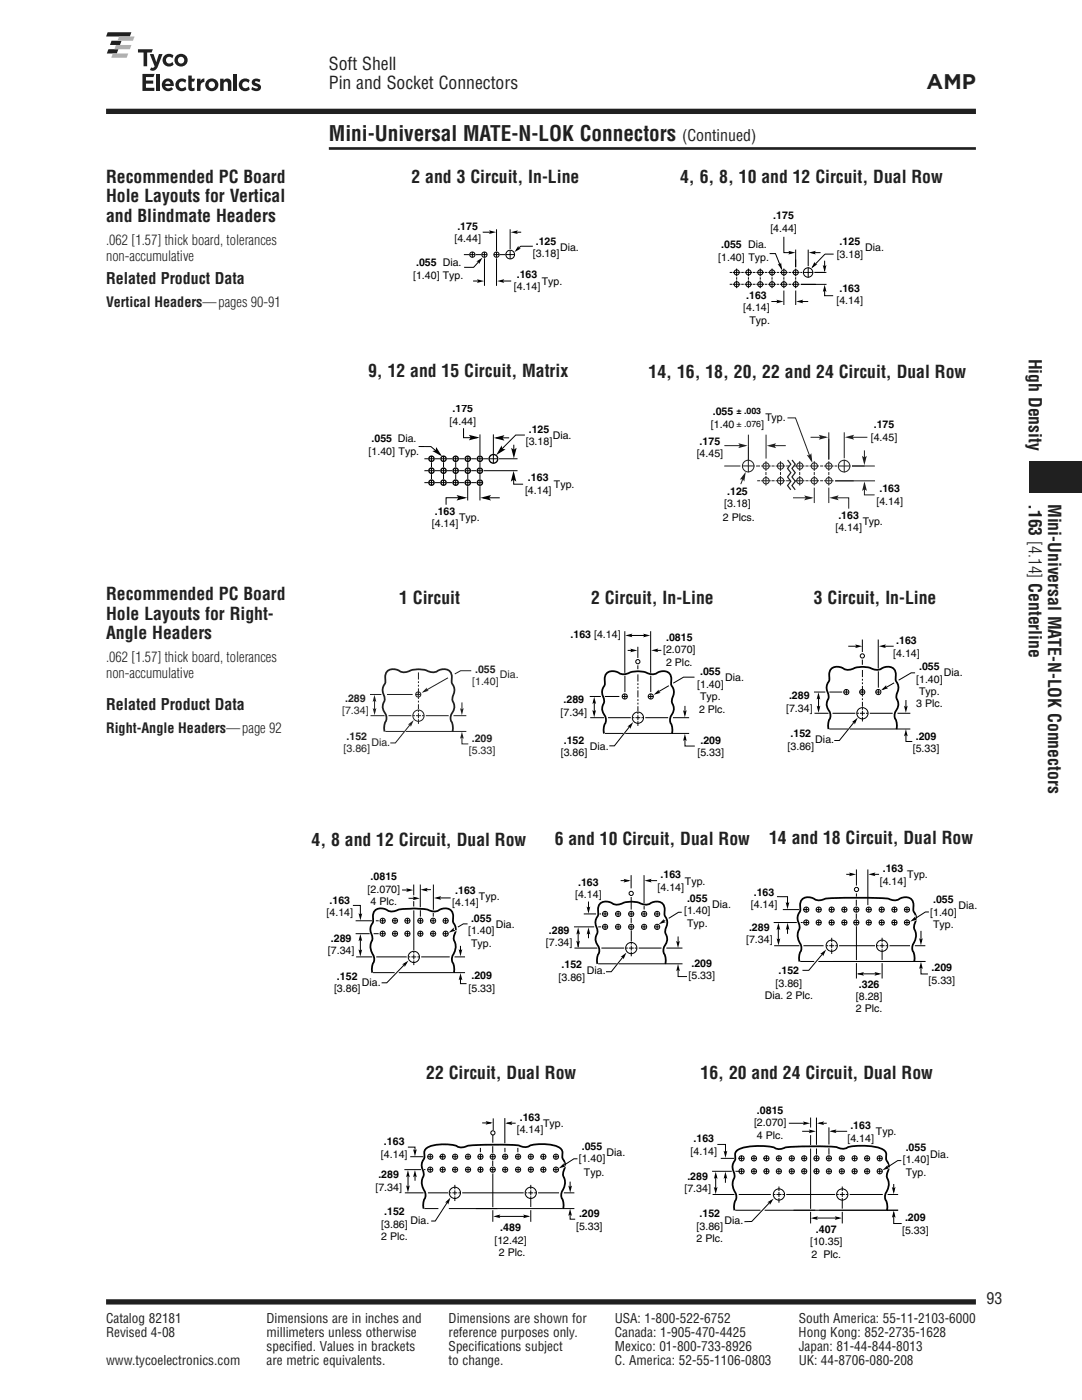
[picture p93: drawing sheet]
<svg xmlns="http://www.w3.org/2000/svg" width="216mm" height="279mm" viewBox="0 0 216 279" stroke-linecap="round" stroke-linejoin="round" font-family="sans-serif">
<defs><g id="words">
<g font-size="4.2" fill="#231f20">
<text x="184.9" y="17.8">AMP</text>
<text x="65.6" y="28">Mini-Universal MATE-N-LOK Connectors</text>
</g>
<g font-size="3.5" fill="#231f20">
<text x="65.6" y="14">Soft Shell</text>
<text x="65.6" y="17.9">Pin and Socket Connectors</text>
<text x="21.2" y="36.5">Recommended PC Board</text>
<text x="21.2" y="40.4">Hole Layouts for Vertical</text>
<text x="82.1" y="36.5">2 and 3 Circuit, In-Line</text>
<text x="135.7" y="36.5">4, 6, 8, 10 and 12 Circuit, Dual Row</text>
<text x="21.2" y="44.3">and Blindmate Headers</text>
<text x="205.3" y="71.6" transform="rotate(90 205.3 71.6)">High Density</text>
<text x="73.5" y="75.2">9, 12 and 15 Circuit, Matrix</text>
<text x="129.4" y="75.5">14, 16, 18, 20, 22 and 24 Circuit, Dual Row</text>
<text x="205.3" y="100.5" transform="rotate(90 205.3 100.5)">.163 [4.14] Centerline</text>
<text x="209.2" y="100.5" transform="rotate(90 209.2 100.5)">Mini-Universal MATE-N-LOK Connectors</text>
<text x="21.2" y="119.8">Recommended PC Board</text>
<text x="21.2" y="123.6">Hole Layouts for Right-</text>
<text x="79.7" y="120.6">1 Circuit</text>
<text x="117.9" y="120.6">2 Circuit, In-Line</text>
<text x="162.4" y="120.6">3 Circuit, In-Line</text>
<text x="21.2" y="127.5">Angle Headers</text>
<text x="62.2" y="168.8">4, 8 and 12 Circuit, Dual Row</text>
<text x="110.7" y="168.6">6 and 10 Circuit, Dual Row</text>
<text x="153.5" y="168.5">14 and 18 Circuit, Dual Row</text>
<text x="85" y="215.4">22 Circuit, Dual Row</text>
<text x="139.8" y="215.4">16, 20 and 24 Circuit, Dual Row</text>
</g>
<g font-size="3.2" fill="#231f20">
<text x="136.1" y="28">(Continued)</text>
<text x="21.2" y="56.6">Related Product Data</text>
<text x="21.2" y="141.6">Related Product Data</text>
<text x="196.8" y="260.3">93</text>
</g>
<g font-size="2.8" fill="#231f20">
<text x="21.2" y="48.9">.062 [1.57] thick board, tolerances</text>
<text x="21.2" y="52">non-accumulative</text>
<text x="21.2" y="61.2">Vertical Headers—pages 90-91</text>
<text x="21.2" y="132.1">.062 [1.57] thick board, tolerances</text>
<text x="21.2" y="135.3">non-accumulative</text>
<text x="21.2" y="146.2">Right-Angle Headers—page 92</text>
</g>
<g font-size="2.6" fill="#231f20">
<text x="21.2" y="264">Catalog 82181</text>
<text x="21.2" y="266.9">Revised 4-08</text>
<text x="53.2" y="264">Dimensions are in inches and</text>
<text x="53.2" y="266.9">millimeters unless otherwise</text>
<text x="53.2" y="269.7">specified. Values in brackets</text>
<text x="89.5" y="264">Dimensions are shown for</text>
<text x="89.5" y="266.9">reference purposes only.</text>
<text x="89.5" y="269.7">Specifications subject</text>
<text x="122.7" y="264">USA: 1-800-522-6752</text>
<text x="122.7" y="266.9">Canada: 1-905-470-4425</text>
<text x="122.7" y="269.7">Mexico: 01-800-733-8926</text>
<text x="159.4" y="266.9">Hong Kong: 852-2735-1628</text>
<text x="159.4" y="264">South America: 55-11-2103-6000</text>
<text x="159.4" y="269.7">Japan: 81-44-844-8013</text>
<text x="21.2" y="272.5">www.tycoelectronics.com</text>
<text x="53.2" y="272.5">are metric equivalents.</text>
<text x="89.5" y="272.5">to change.</text>
<text x="122.7" y="272.5">C. America: 52-55-1106-0803</text>
<text x="159.4" y="272.5">UK: 44-8706-080-208</text>
</g>
<g font-size="2.1">
<text x="91.3" y="45.9">.175</text>
<text x="153.7" y="46.2">[4.44]</text>
<text x="154.3" y="43.8">.175</text>
<text x="83" y="53.2">.055 Dia.</text>
<text x="90.7" y="48.4">[4.44]</text>
<text x="106.3" y="51.4">[3.18]</text>
<text x="106.9" y="48.9">.125</text>
<text x="111.7" y="50.2">Dia.</text>
<text x="143.3" y="52">[1.40] Typ.</text>
<text x="143.9" y="49.5">.055 Dia.</text>
<text x="166.9" y="51.5">[3.18]</text>
<text x="167.5" y="49">.125</text>
<text x="172.6" y="50.1">Dia.</text>
<text x="82.4" y="55.6">[1.40] Typ.</text>
<text x="102.5" y="58">[4.14]</text>
<text x="103.1" y="55.5">.163</text>
<text x="108.1" y="56.8">Typ.</text>
<text x="148.9" y="59.6">.163</text>
<text x="167.5" y="58.3">.163</text>
<text x="148.3" y="62.1">[4.14]</text>
<text x="149.5" y="64.6">Typ.</text>
<text x="166.9" y="60.8">[4.14]</text>
<text x="90.3" y="82.3">.175</text>
<text x="142.2" y="82.9">.055</text>
<text x="152.8" y="84">Typ.</text>
<text x="74.1" y="88.3">.055 Dia.</text>
<text x="89.7" y="84.8">[4.44]</text>
<text x="104.9" y="88.9">[3.18]</text>
<text x="105.5" y="86.4">.125</text>
<text x="110.3" y="87.7">Dia.</text>
<text x="139.6" y="88.7">.175</text>
<text x="141.8" y="85.4">[1.40</text>
<text x="151.9" y="85.4">]</text>
<text x="173.8" y="87.9">[4.45]</text>
<text x="174.3" y="85.5">.175</text>
<text x="73.6" y="90.7">[1.40] Typ.</text>
<text x="139" y="91.2">[4.45]</text>
<text x="104.8" y="98.5">[4.14]</text>
<text x="105.3" y="96">.163</text>
<text x="110.5" y="97.4">Typ.</text>
<text x="144.5" y="101.3">[3.18]</text>
<text x="145.1" y="98.8">.125</text>
<text x="174.9" y="100.7">[4.14]</text>
<text x="175.5" y="98.3">.163</text>
<text x="86.2" y="105.3">[4.14]</text>
<text x="86.8" y="102.8">.163</text>
<text x="91.6" y="104">Typ.</text>
<text x="144.2" y="103.9">2 Plcs.</text>
<text x="166.7" y="106">[4.14]</text>
<text x="167.3" y="103.5">.163</text>
<text x="172.2" y="104.7">Typ.</text>
<text x="113.8" y="127.4">.163 [4.14]</text>
<text x="132.3" y="130.4">[2.070]</text>
<text x="132.9" y="127.9">.0815</text>
<text x="178.2" y="131">[4.14]</text>
<text x="178.8" y="128.6">.163</text>
<text x="132.9" y="132.9">2 Plc.</text>
<text x="139.1" y="137.3">[1.40]</text>
<text x="139.7" y="134.8">.055</text>
<text x="144.7" y="136">Dia.</text>
<text x="182.8" y="136.2">[1.40]</text>
<text x="183.4" y="133.8">.055</text>
<text x="188.3" y="134.9">Dia.</text>
<text x="111.9" y="142.9">[7.34]</text>
<text x="112.4" y="140.4">.289</text>
<text x="139.5" y="142.3">2 Plc.</text>
<text x="139.7" y="139.7">Typ.</text>
<text x="156.9" y="142">[7.34]</text>
<text x="157.4" y="139.6">.289</text>
<text x="182.8" y="141.2">3 Plc.</text>
<text x="183.4" y="138.7">Typ.</text>
<text x="112.5" y="148.4">.152</text>
<text x="117.7" y="149.7">Dia.</text>
<text x="139.8" y="148.5">.209</text>
<text x="157.1" y="149.6">[3.86]</text>
<text x="157.7" y="147.1">.152</text>
<text x="162.7" y="148.3">Dia.</text>
<text x="182.7" y="147.6">.209</text>
<text x="111.9" y="150.9">[3.86]</text>
<text x="139.2" y="151">[5.33]</text>
<text x="182.1" y="150.1">[5.33]</text>
<text x="73.4" y="178.2">[2.070]</text>
<text x="73.9" y="175.7">.0815</text>
<text x="90.8" y="178.4">.163</text>
<text x="95.6" y="179.7">Typ.</text>
<text x="114.8" y="179.3">[4.14]</text>
<text x="115.3" y="176.8">.163</text>
<text x="131.2" y="177.7">[4.14]</text>
<text x="131.8" y="175.3">.163</text>
<text x="136.7" y="176.6">Typ.</text>
<text x="137.1" y="180">.055</text>
<text x="150.4" y="178.7">.163</text>
<text x="175.6" y="176.6">[4.14]</text>
<text x="176.1" y="174.1">.163</text>
<text x="181" y="175.2">Typ.</text>
<text x="65.2" y="182.8">[4.14]</text>
<text x="65.8" y="180.3">.163</text>
<text x="73.9" y="180.6">4 Plc.</text>
<text x="90.3" y="180.8">[4.14]</text>
<text x="94" y="184">.055</text>
<text x="98.9" y="185.2">Dia.</text>
<text x="136.5" y="182.5">[1.40]</text>
<text x="137.1" y="184.9">Typ.</text>
<text x="142.1" y="181.2">Dia.</text>
<text x="149.5" y="185.8">.289</text>
<text x="149.8" y="181.2">[4.14]</text>
<text x="185.6" y="182.7">[1.40]</text>
<text x="186.2" y="180.3">.055</text>
<text x="186.2" y="185.2">Typ.</text>
<text x="191.3" y="181.4">Dia.</text>
<text x="65.4" y="190.5">[7.34]</text>
<text x="66" y="188">.289</text>
<text x="93.4" y="186.4">[1.40]</text>
<text x="94" y="188.9">Typ.</text>
<text x="108.9" y="188.9">[7.34]</text>
<text x="109.5" y="186.4">.289</text>
<text x="148.9" y="188.3">[7.34]</text>
<text x="66.7" y="198">[3.86]</text>
<text x="67.2" y="195.5">.152</text>
<text x="72.2" y="196.8">Dia.</text>
<text x="93.5" y="197.9">[5.33]</text>
<text x="94.1" y="195.4">.209</text>
<text x="111.5" y="195.7">[3.86]</text>
<text x="112" y="193.3">.152</text>
<text x="117.1" y="194.5">Dia.</text>
<text x="137.4" y="195.5">[5.33]</text>
<text x="138" y="193">.209</text>
<text x="154.8" y="196.9">[3.86]</text>
<text x="155.4" y="194.5">.152</text>
<text x="171.4" y="197.1">.326</text>
<text x="185.3" y="196.3">[5.33]</text>
<text x="185.9" y="193.8">.209</text>
<text x="152.6" y="199.4">Dia. 2 Plc.</text>
<text x="170.8" y="199.6">[8.28]</text>
<text x="170.8" y="202.1">2 Plc.</text>
<text x="103.1" y="226.1">[4.14]</text>
<text x="103.7" y="223.6">.163</text>
<text x="108.4" y="225">Typ.</text>
<text x="138.4" y="228">.163</text>
<text x="150.5" y="224.8">[2.070]</text>
<text x="151" y="222.3">.0815</text>
<text x="151" y="227.2">4 Plc.</text>
<text x="169.1" y="227.8">[4.14]</text>
<text x="169.7" y="225.3">.163</text>
<text x="174.8" y="226.5">Typ.</text>
<text x="76" y="231.1">[4.14]</text>
<text x="76.6" y="228.6">.163</text>
<text x="115.5" y="231.9">[1.40]</text>
<text x="116.1" y="229.4">.055</text>
<text x="121" y="230.8">Dia.</text>
<text x="137.8" y="230.4">[4.14]</text>
<text x="180.1" y="232.2">[1.40]</text>
<text x="180.7" y="229.7">.055</text>
<text x="185.6" y="231">Dia.</text>
<text x="74.9" y="237.6">[7.34]</text>
<text x="75.5" y="235.1">.289</text>
<text x="116.5" y="234.7">Typ.</text>
<text x="136.6" y="237.9">[7.34]</text>
<text x="137.2" y="235.4">.289</text>
<text x="180.7" y="234.6">Typ.</text>
<text x="76.1" y="245">[3.86]</text>
<text x="76.7" y="242.5">.152</text>
<text x="81.9" y="244.2">Dia.</text>
<text x="99.8" y="245.7">.489</text>
<text x="114.9" y="245.4">[5.33]</text>
<text x="115.5" y="242.9">.209</text>
<text x="139" y="245.4">[3.86]</text>
<text x="139.6" y="242.9">.152</text>
<text x="144.6" y="244.3">Dia.</text>
<text x="180.6" y="243.7">.209</text>
<text x="76.1" y="247.4">2 Plc.</text>
<text x="98.7" y="248.2">[12.42]</text>
<text x="99.5" y="250.7">2 Plc.</text>
<text x="139" y="247.9">2 Plc.</text>
<text x="161.6" y="248.6">[10.35]</text>
<text x="161.9" y="251">2 Plc.</text>
<text x="162.8" y="246.1">.407</text>
<text x="180" y="246.2">[5.33]</text>
</g>
<g font-size="2.1" fill="#231f20">
<text x="94.2" y="136.7">[1.40]</text>
<text x="94.8" y="134.3">.055</text>
<text x="99.7" y="135.3">Dia.</text>
<text x="68.3" y="142.5">[7.34]</text>
<text x="68.9" y="140">.289</text>
<text x="69.1" y="147.6">.152</text>
<text x="74.1" y="148.8">Dia.</text>
<text x="94.1" y="148.1">.209</text>
<text x="68.6" y="150.1">[3.86]</text>
<text x="93.6" y="150.6">[5.33]</text>
</g>
<g font-size="1.8">
<text x="146.9" y="82.7">± .003</text>
<text x="146.9" y="85.1">± .076</text>
</g>
</g></defs>
<path d="M21.2 259.8h173.5" fill="none" stroke="#231f20" stroke-width="1.1" stroke-linecap="butt"/>
<path d="M65.6 24.9h129.1v4.2h-129.1z" fill="#fff"/>
<path d="M65.6 29.6h129.1" fill="none" stroke="#231f20" stroke-width=".53"/>
<path d="M154.5 6.4h40.2v12.3h-40.2z" fill="#fff"/>
<path d="M21.2 22.2h173.5" fill="none" stroke="#231f20" stroke-width="1.1" stroke-linecap="butt"/>
<path d="M21.2 6.4h40.2v13.8h-40.2z" fill="#fff"/>
<g fill="#231f20">
<path d="M21.5 6.4h4.7l-.3 .9h-4.7z"/>
<path d="M22.3 8.1h2l-.4 .9h-2z"/>
<path d="M21.6 9.8h2l-.3 .9h-2z"/>
</g>
<g fill="#b2b3b7">
<path d="M23.8 7.3h3.1l-.4 .8h-3.1z"/>
<path d="M23.1 9h3.1l-.3 .8h-3.1z"/>
<path d="M22.5 10.7h3.1l-.3 .8h-3.1z"/>
</g>
<g fill="#231f20">
<path d="M29.9 10.8h.7l.6 1.6 .5-1.6h.7l-.9 2.5a1.04 1.04 0 0 1-1.6 .7l.3-.5h.4l.3-.3z"/>
<path d="M27.5 9.8h3l-.3 .7h-.8v2.7h-.8v-2.7h-1.1z"/>
<path d="M32.9 11a1.34 1.34 0 0 1 1.7 .1l-.2 .5a.69 .69 0 0 0-1.1-.1 .69 .69 0 0 0 .1 1.1 .69 .69 0 0 0 1-.3l.2 .6a1.28 1.28 0 0 1-1.8-.1 1.28 1.28 0 0 1 .1-1.8z"/>
<path d="M28.4 14.8h2.5l-.3 .6h-1.5v.7h1.5v.6h-1.5v.8h1.7v.6h-2.4z"/>
<path d="M31.2 14.8h.7v3.3h-.7z"/>
<path d="M37.6 15.1h.7v.6h.6l-.2 .6h-.4v1a.33 .33 0 0 0 .5 .2v.5l-.3 .2a.7 .7 0 0 1-.9-.7z"/>
<path d="M43.9 15.7h.7v.4a.84 .84 0 0 1 1-.4 .84 .84 0 0 1 .6 .9v1.5h-.7l-.1-1.6a.43 .43 0 0 0-.7 0l-.1 1.6h-.7z"/>
<path d="M46.6 14.8h.7v.6h-.7z"/>
<path d="M46.6 15.7h.7v2.4h-.7z"/>
<path d="M50.5 15.9a1.33 1.33 0 0 1 1.5 0l-.2 .5-.3-.1a.45 .45 0 0 0-.6 .1l.1 .1a1.06 1.06 0 0 1 1 1.2 1.31 1.31 0 0 1-1.9 .1l.2-.5 .3 .2a.58 .58 0 0 0 .9 0l-.2-.2a1.03 1.03 0 0 1-1-1.2z"/>
<path d="M35.5 15.9a1.34 1.34 0 0 1 1.7 .1l-.2 .6a.69 .69 0 0 0-1.1-.2 .69 .69 0 0 0 .1 1.1 .69 .69 0 0 0 1-.2l.2 .5a1.28 1.28 0 0 1-1.9 0 1.28 1.28 0 0 1 .2-1.9z"/>
<path d="M48.1 15.9a1.34 1.34 0 0 1 1.7 .1l-.2 .6a.69 .69 0 0 0-1.1-.2 .69 .69 0 0 0 .1 1.1 .69 .69 0 0 0 1-.2l.2 .5a1.28 1.28 0 0 1-1.8 0 1.28 1.28 0 0 1 .1-1.9z"/>
<path d="M39.3 15.7h.7v.5a.75 .75 0 0 1 .8-.5v.7a.72 .72 0 0 0-.8 .8v.9h-.7z"/>
<path d="M205.3 92.1h10.6v6.3h-10.6z"/>
<path d="M35.5 12a.66 .66 0 0 1 1.3 0 .66 .66 0 0 1-1.3 0zM34.8 12a1.3 1.3 0 0 0 2.6 0 1.3 1.3 0 0 0-2.6 0z"/>
<path d="M33.2 16.3a.51 .51 0 0 1 .8 .4h-1zM32.8 15.9a1.29 1.29 0 0 0-.2 1.9 1.29 1.29 0 0 0 2-.1l-.4-.3-.2 .1a.66 .66 0 0 1-1-.3h1.7a1.22 1.22 0 0 0-.5-1.3 1.22 1.22 0 0 0-1.4 0z"/>
<path d="M41.6 16.9a.66 .66 0 0 1 1.3 0 .66 .66 0 0 1-1.3 0zM41 17a1.3 1.3 0 0 0 2.6 0 1.3 1.3 0 0 0-2.6 0z"/>
</g>
<g fill="#fff">
<path d="M78.8 33.9h40.2v4.2h-40.2z"/>
<path d="M73.1 70.8h41.7v5.4h-41.7z"/>
<path d="M78.8 42h40.2v18.6h-40.2z"/>
</g>
<g fill="none" stroke="#000" stroke-width=".2">
<path d="M92.6 50.8h1M93.7 50.8h1.1M94.3 50.3v1M94.4 56.1h1.4M94.9 50.8h1.1M95.8 51.9l-1.3 1.5h-1.9M96.1 50.8h1.1M96.3 46.3h1.9M96.7 50.3v1M96.7 51.5v5.5M98.6 50.8h1M99.1 45.8v4.3"/>
<path d="M99.1 50.3v1M99.1 51.5v5.5M99.8 50.8h1M99.9 56.1h2.1M100.9 50.8h1.8M101.8 45.8v3.9M101.8 49.9v1.8M102.6 46.3h1.4M106.3 49.1h-2.4l-.8 .8"/>
<circle cx="94.3" cy="50.8" r=".53"/>
<circle cx="96.7" cy="50.8" r=".53"/>
<circle cx="99.1" cy="50.8" r=".53"/>
<circle cx="101.8" cy="50.8" r=".87"/>
</g>
<path d="M95.1 52.2l1.2-.8-.7 1.3-.1-.4zM95.2 55.7l1.4 .4-1.4 .4 .2-.4zM97.6 46l1.4 .3-1.4 .4 .2-.4zM99.2 56.1l1.4-.4-.2 .4 .2 .4zM101.9 46.3l1.4-.3-.2 .3 .2 .4zM103.4 49.1l.1 .4 .4 .1-1.3 .7z" fill="#000"/>
<path d="M72.5 80.9h43v25.1h-43z" fill="#fff"/>
<g fill="#000">
<path d="M155.2 52.7l.4 .1 .3-.4 .1 1.5zM157.3 50.1l1.4 .3-1.4 .4 .3-.4zM161.4 50.4l1.4-.4-.3 .4 .3 .4zM162.5 52.3l.2 .4h.4l-1.2 .9zM164.2 52.9l.3 .2 .4-.2-.4 1.4zM164.5 56.8l.4 1.5-.4-.3-.3 .3zM154.9 59.8l1.4 .4-1.4 .3 .3-.3zM158.8 60.2l1.5-.4-.3 .4 .3 .3zM87 89.2l1.2 1.9-1.9-1.1 .6-.1zM91.1 98.8l2.1 .5-2.1 .6 .4-.6zM93.6 86.8l2.1 .5-2.1 .6 .3-.6zM95.8 99.3l2.2-.5-.4 .5 .4 .6z"/>
<path d="M98.5 87.4l2.2-.6-.4 .6 .4 .5zM100.1 88.9l.1 .7 .7 .1-1.9 1.1zM102.5 94l.5 2.1-.5-.4-.6 .4zM102 89.4l.5 .3 .6-.3-.6 2.1z"/>
</g>
<g fill="none" stroke="#000" stroke-width=".26">
<circle cx="86.1" cy="93.9" r=".53"/>
<circle cx="86.1" cy="91.6" r=".53"/>
<circle cx="86.1" cy="96.3" r=".53"/>
<circle cx="88.5" cy="96.3" r=".53"/>
<circle cx="88.5" cy="93.9" r=".53"/>
<circle cx="88.5" cy="91.6" r=".53"/>
<circle cx="90.9" cy="93.9" r=".53"/>
<circle cx="90.9" cy="91.6" r=".53"/>
<circle cx="90.9" cy="96.3" r=".53"/>
<circle cx="93.3" cy="91.6" r=".53"/>
<circle cx="93.3" cy="93.9" r=".53"/>
<circle cx="93.3" cy="96.3" r=".53"/>
<circle cx="95.8" cy="96.3" r=".53"/>
<circle cx="95.8" cy="91.6" r=".53"/>
<circle cx="95.8" cy="93.9" r=".53"/>
<circle cx="98.5" cy="91.6" r=".87"/>
</g>
<g fill="none" stroke="#000" stroke-width=".2">
<path d="M145.6 54.4h.5M145.6 56.7h.5M146.2 54.4h1.6M146.2 56.7h1.6M147 53.6v1.5M147 56v1.5M147 55.3v.5M147.9 54.4h.5M147.9 56.7h.5M148.6 54.4h1.5M148.6 56.7h1.5M149.3 53.6v1.5"/>
<path d="M149.3 55.3v.5M149.3 56v1.5M150.2 54.4h.5M150.2 56.7h.5M150.9 54.4h1.6M150.9 56.7h1.6M151.7 53.6v1.5M151.7 56v1.5M151.7 55.3v.5M152.6 54.4h.5M152.6 56.7h.5M153.3 54.4h1.5"/>
<path d="M153.3 56.7h1.5M153.6 50.6h1.1l1.3 3.1M154 55.3v.5M154.1 53.6v1.5M154.1 56v1.5M155 54.4h.5M155 56.7h.5M155.6 54.4h1.6M155.6 56.7h1.6M156.4 53.6v1.5M156.4 56v1.5M156.4 47.3v3.1h1.6"/>
<path d="M156.4 55.3v.5M156.4 58v2.9M157.4 54.4h.4M157.4 56.7h.4M158 54.4h1.5M158 56.7h1.5M158.8 49.8v3.5M158.8 53.6v1.5M158.8 56v1.5M158.8 55.3v.5M158.8 58v2.9M159.7 54.4h.4"/>
<path d="M159.8 56.8h5.1M160.2 54.4h2.1M161.3 49.8v3.3M161.3 53.3v2.1M162.2 50.4h1.5M162.5 54.4h2.4M164.5 57.5v1.5h1.8M164.5 52v2.1M166.3 50.7h-1.7l-2.5 2.6M153.9 60.2h1.6M159.7 60.2h1.6M83.5 89.1h2.5l1.9 1.6"/>
<path d="M84.7 91.6h.7M84.7 93.9h.7M84.7 96.3h.7M85.6 91.6h1M85.6 93.9h1M85.6 96.3h1M86.1 91v1.1M86.1 92.2v1.1M86.1 93.4v1.1M86.1 94.6v1M86.1 95.8v1M86.8 91.6h1"/>
<path d="M86.8 93.9h1M86.8 96.3h1M88 91.6h1M88 93.9h1M88 96.3h1M88.5 91v1.1M88.5 92.2v1.1M88.5 93.4v1.1M88.5 94.6v1M88.5 95.8v1M89.2 91.6h1M89.2 93.9h1"/>
<path d="M89.2 96.3h1M90.4 91.6h1M90.4 93.9h1M90.4 96.3h1M90.9 91v1.1M90.9 93.4v1.1M90.9 95.8v1M90.9 92.2v1.1M90.9 94.6v1M91.6 91.6h1.1M91.6 93.9h1.1M91.6 96.3h1.1"/>
<path d="M92.5 85.5v1.9h2.7M92.7 99.3h-3.7v1.4M92.8 91.6h1.1M92.8 93.9h1.1M92.8 96.3h1.1M93.3 97v2.9M93.3 91v1.1M93.3 92.2v1.1M93.3 93.4v1.1M93.3 94.6v1M93.3 95.8v1M94 91.6h1.1"/>
<path d="M94 93.9h1.1M94 96.3h1.1M95.2 91.6h1.1M95.2 93.9h1.1M95.2 96.3h1.1M95.8 91v1.1M95.8 93.4v1.1M95.8 95.8v1M95.8 86.7v4.2M95.8 92.2v1.1M95.8 94.6v1M95.8 97v2.9"/>
<path d="M96.4 99.3h3.3M96.4 91.6h1.1M96.5 93.9h6.8M97.6 91.6h1.7M98.4 86.7v3.9M98.4 90.7v1.7M99 87.4h2.6M99.6 91.6h3.7M102.5 94.5v2.1h1.9M102.5 88.8v1.5M104.7 86.8h-1.8l-3.3 3.3"/>
<circle cx="147" cy="54.4" r=".51"/>
<circle cx="147" cy="56.7" r=".51"/>
<circle cx="149.4" cy="56.7" r=".51"/>
<circle cx="149.4" cy="54.4" r=".51"/>
<circle cx="151.7" cy="54.4" r=".51"/>
<circle cx="151.7" cy="56.7" r=".51"/>
<circle cx="154.1" cy="56.7" r=".51"/>
<circle cx="154.1" cy="54.4" r=".51"/>
<circle cx="156.4" cy="56.7" r=".51"/>
<circle cx="156.4" cy="54.4" r=".51"/>
<circle cx="158.8" cy="56.7" r=".51"/>
<circle cx="158.8" cy="54.4" r=".51"/>
<circle cx="161.2" cy="54.4" r=".94"/>
</g>
<g fill="none" stroke="#231f20" stroke-width=".2">
<path d="M151.1 95.9h.6M151.9 93h1.9M151.9 95.9h1.9M152.8 92v2M152.8 94.2v.6M152.8 95v1.9M154 93h.6M154 95.9h.6M154.8 93h1.9M154.8 95.9h1.9M155.7 92v2M155.7 95v1.9"/>
<path d="M155.7 94.2v.6M156.9 93h.6M156.9 95.9h.8M157.1 83.4h1.6l3.2 8.5M158.5 93h2M158.6 95.9h1.9M159.6 94.2v.6M159.6 92v2M159.6 95v1.9M160.7 93h.6M160.7 95.9h.6M161.5 93h1.9"/>
<path d="M161.5 95.9h1.9M161.7 87.3h3.1M162.5 92v2M162.5 95v1.9M162.5 97.3v3.1M162.5 94.2v.6M163.6 93h.6M163.6 95.9h.6M164.4 93h1.9M164.4 95.9h1.9M165.4 86.3v5.4M165.4 92v2"/>
<path d="M165.4 95v1.9M165.4 97.3v3.1M165.4 94.2v.6M166.5 93h.5M166.6 96h8M167.2 93h2.5M168.5 86.3v5.2M168.5 91.7v2.6M170 93h4.6M172.5 96.4v2.4h2"/>
<circle cx="152.8" cy="93" r=".63"/>
<circle cx="152.8" cy="95.9" r=".63"/>
<circle cx="155.7" cy="95.9" r=".63"/>
<circle cx="155.7" cy="93" r=".63"/>
<circle cx="159.6" cy="93" r=".63"/>
<circle cx="159.6" cy="95.9" r=".63"/>
<circle cx="162.5" cy="95.9" r=".63"/>
<circle cx="162.5" cy="93" r=".63"/>
<circle cx="165.4" cy="95.9" r=".63"/>
<circle cx="165.4" cy="93" r=".63"/>
<circle cx="168.4" cy="93" r="1.16"/>
</g>
<g fill="#231f20">
<path d="M172.5 96.1l.5 1.9-.5-.4-.5 .4z"/>
<path d="M163.4 86.8l1.8 .5-1.8 .5 .3-.5z"/>
<path d="M161 90.8l.6 .1 .3-.5 .2 2z"/>
</g>
<g fill="none" stroke="#231f20" stroke-width=".2">
<path d="M144.5 93h3.2M144.5 88.9h3.8M148.1 93h2.5M149.3 91.7v2.6M149.3 86.7v5.1M150.9 93h.8M152.9 86.7v4.8"/>
<circle cx="149.3" cy="93" r="1.16"/>
</g>
<path d="M157.2 91.8l.6 .8-.6 .9 .6 .8-.6 .9 .6 .9-.6 .8 .6 .8M158 91.8l.7 .8-.7 .9 .7 .8-.7 .9 .7 .8-.7 .9 .7 .8" fill="none" stroke="#231f20" stroke-width=".25"/>
<path d="M147.3 88.5l1.9 .4-1.9 .5 .3-.5z" fill="#231f20"/>
<path d="M148.5 94.8l-.7 1.8" fill="none" stroke="#231f20" stroke-width=".2"/>
<path d="M148.8 94.2l-.3 1.9-.3-.5-.6 .1z" fill="#231f20"/>
<path d="M158.2 99.4h3.7M169.5 87.3h3.6" fill="none" stroke="#231f20" stroke-width=".2"/>
<path d="M168.6 87.3l1.8-.5-.3 .5 .3 .4z" fill="#231f20"/>
<path d="M172.5 89.9v2.3" fill="none" stroke="#231f20" stroke-width=".2"/>
<path d="M172 91l.5 .3 .5-.3-.5 1.9z" fill="#231f20"/>
<path d="M153.5 88.9h3.3" fill="none" stroke="#231f20" stroke-width=".2"/>
<g fill="#231f20">
<path d="M153 89l1.9-.5-.4 .5 .4 .4z"/>
<path d="M165.5 99.4l1.8-.5-.3 .5 .3 .4z"/>
<path d="M160.5 98.9l1.8 .5-1.8 .5 .3-.5z"/>
</g>
<path d="M166.5 99.4h2.9v2.1" fill="none" stroke="#231f20" stroke-width=".2"/>
<path d="M21.2 33.9h40.2v40.3h-40.2z" fill="#fff"/>
<g fill="none" stroke="#000" stroke-width=".2">
<path d="M117.7 139h2.2M118.6 139.8v2.7M120.7 139h2.9M124.1 139h1.1M124.7 138.5v1M124.7 126v8.3M124.7 134.8v3.3M125.2 129.8h1.1M125.4 126.8h3.6M127.3 129.1v2.2M127.3 132.8v.8M129.3 139h1.1"/>
<path d="M129.8 126v8.3M129.9 134.8v3.3M129.9 138.5v1M130.9 129.8h1.1M133.5 136.8l-2.4 1.5M138.6 135.1h-2.2l-2.1 1.2M162.4 138.1h2.3M163.3 138.9v2.7M165.5 138.1h2.6M168.4 138.1h1M168.9 137.6v1M169.3 129h2"/>
<path d="M171.5 138.1h1.1M172.1 137.6v1M172.1 127.6v2.5M172.1 131.6v1.1M174.7 138.1h1M175.2 127.6v5.8M175.3 134v3.2M175.3 137.6v1M176.3 129h2M178.4 136.3l-2.2 1.3M180.8 139.7v1.7M182.6 134.3h-.8l-2.5 1.4"/>
<path d="M117.8 143.2h2.7M120.7 146.4h3.7M121.3 143.2h4.6M124.8 146.4h12.7M125.9 144.7l-3.3 4.2h-1M126.2 143.2h2.2M127.3 142.1v2.8M128.8 143.2h4.5M134.3 143.2h3.2M136.7 147.2v1.7h1.9M136.7 140.9v1.7M162.5 142.3h2.8"/>
<path d="M165.5 145.5h3.7M166.1 142.3h4.6M169.6 145.5h12M170.7 143.8l-3.2 4h-1M171 142.3h2.2M172.1 141.2v2.8M173.6 142.3h4.5M179.1 142.3h2.5M180.8 146.3v1.7h1.2M80.2 177.6h1.6M81.5 179.3h1.6M82.6 176.5v2.2"/>
<path d="M82.6 179.8v1.1M83.9 176.5v4.6M84.5 177.6h1.5M86.5 176.5v5.1M87.2 179.2h2.7M70.4 180.7h1.5v1.9M71 183.8h3.2M71 186.3h2.8M71.1 191h3.2M71.9 187.3v2.8M74.4 194.1h4.4M74.6 186.3h1"/>
<path d="M75 183.8h.6M75.1 191h6.1M75.8 183.8h1.1M75.8 186.3h1.1M76.4 183.2v1.1M76.4 185.8v1M78.3 183.8h1M78.3 186.3h1M78.8 183.2v1.1M78.8 185.8v1M79.6 194.1h13.2M80.8 183.8h1"/>
<path d="M80.8 186.3h1M81.1 192.1l-3.9 4h-1.1M81.3 183.2v1.1M81.3 185.8v1M81.5 191h2.2M82.6 181.7v8M82.6 189.8v2.8M83.4 183.8h1M83.4 186.3h1M83.9 181.7v1.2M83.9 183.2v1.1M83.9 185.8v1"/>
<path d="M84 191h5.7M85.9 183.8h1M85.9 186.3h1M86.4 183.2v1.1M86.4 185.8v1M86.5 182.2v.7M88.4 183.8h1M88.4 186.3h1M88.9 183.2v1.1M88.9 185.8v1M90.7 191h2.1M91.9 195v1.3h1.2"/>
<path d="M91.9 188.8v1.3"/>
<circle cx="124.7" cy="139" r=".51"/>
<circle cx="127.3" cy="132.1" r=".42"/>
<circle cx="129.9" cy="139" r=".51"/>
<circle cx="168.9" cy="138.1" r=".51"/>
<circle cx="172.1" cy="138.1" r=".51"/>
<circle cx="172.1" cy="130.9" r=".42"/>
<circle cx="175.3" cy="138.1" r=".51"/>
<circle cx="127.3" cy="143.2" r="1.12"/>
<circle cx="172.1" cy="142.3" r="1.12"/>
<circle cx="76.4" cy="183.8" r=".51"/>
<circle cx="76.4" cy="186.3" r=".51"/>
<circle cx="78.8" cy="186.3" r=".51"/>
<circle cx="78.8" cy="183.8" r=".51"/>
<circle cx="81.3" cy="186.3" r=".51"/>
<circle cx="81.3" cy="183.8" r=".51"/>
<circle cx="82.6" cy="191" r="1.12"/>
<circle cx="83.9" cy="183.8" r=".51"/>
<circle cx="83.9" cy="186.3" r=".51"/>
<circle cx="86.4" cy="183.8" r=".51"/>
<circle cx="86.4" cy="186.3" r=".51"/>
<circle cx="88.9" cy="186.3" r=".51"/>
<circle cx="88.9" cy="183.8" r=".51"/>
</g>
<path d="M127.3 134.6v7.3M172.1 133.7v7.3" fill="none" stroke="#000" stroke-width=".2" stroke-dasharray="1.4 .4 .4 .4 .4 .4" stroke-linecap="butt"/>
<g fill="none" stroke="#fff" stroke-width=".2">
<circle cx="127.3" cy="143.2" r=".61"/>
<circle cx="172.1" cy="142.3" r=".61"/>
<circle cx="82.6" cy="191" r=".61"/>
</g>
<g fill="#000">
<path d="M118.6 139.1l.3 1.4-.3-.3-.4 .3zM124.8 126.8l1.4-.4-.3 .4 .3 .4zM125.8 129.4l1.4 .4-1.4 .4 .2-.4zM128.3 126.5l1.4 .3-1.4 .4 .3-.4zM129.9 129.8l1.5-.4-.3 .4 .3 .4zM131.4 137.6v.5l.4 .2-1.4 .4zM163.3 138.2l.4 1.4-.4-.3-.4 .3zM170.6 128.6l1.5 .4-1.5 .3 .3-.3zM175.3 129l1.5-.4-.3 .4 .3 .3zM176.8 136.7v.5l.4 .2-1.4 .4zM118.2 141.7l.4 .3 .3-.3-.3 1.4zM125.2 145l1.1-.9-.5 1.4-.2-.5z"/>
<path d="M136.3 141.7l.4 .3 .3-.3-.3 1.5zM136.7 146.4l.3 1.5-.3-.3-.4 .3zM163 140.8l.3 .3 .4-.3-.4 1.5zM170 144.1l1.1-.9-.5 1.4-.2-.5zM180.4 140.8l.4 .3 .3-.3-.3 1.5zM180.8 145.5l.3 1.4-.3-.2-.4 .2zM81.1 177.3l1.4 .3-1.4 .4 .2-.4zM82.4 178.9l1.4 .4-1.4 .4 .2-.4zM83.9 177.6l1.4-.4-.2 .4 .2 .3zM86.6 179.2l1.4-.4-.2 .4 .2 .4zM71.5 189.5l.4 .2 .4-.2-.4 1.4zM71.9 186.4l.4 1.4-.4-.2-.4 .2z"/>
<path d="M71.5 182.3l.4 .2 .4-.2-.4 1.4zM80.2 192.5l1.3-.8-.7 1.3-.1-.5zM91.5 189.4l.4 .3 .3-.3-.3 1.5zM91.9 194.2l.4 1.4-.4-.2-.4 .2z"/>
</g>
<path d="M120.6 146.4l-.2-.7 .2-1a1.92 1.92 0 0 0-.3-2.4 2.05 2.05 0 0 1 .2-2.1v-.8a2.33 2.33 0 0 1 .2-2.7v-.3a2.87 2.87 0 0 1 .4-2.1 2.43 2.43 0 0 1 2.8 .2h.9a5.8 5.8 0 0 1 5 0 1.96 1.96 0 0 0 1.7-.4 1.69 1.69 0 0 1 1.9 .2 1.69 1.69 0 0 1 .5 1.8 1.39 1.39 0 0 0 .4 1.2 2.28 2.28 0 0 1-.2 2.1 1.77 1.77 0 0 0 .3 1.6 3.2 3.2 0 0 1-.6 2.2 1.68 1.68 0 0 0 .2 1.5l.2 1-.1 .7M165.4 145.5l-.2-.7 .2-1a1.92 1.92 0 0 0-.3-2.4 2.05 2.05 0 0 1 .2-2.1v-.8a2.33 2.33 0 0 1 .2-2.7v-.2a2.87 2.87 0 0 1 .4-2.1 2.43 2.43 0 0 1 2.8 .1h.9a5.8 5.8 0 0 1 5 0 1.96 1.96 0 0 0 1.7-.4 1.69 1.69 0 0 1 1.9 .2 1.69 1.69 0 0 1 .5 1.8 1.39 1.39 0 0 0 .4 1.2 2.28 2.28 0 0 1-.2 2.1 1.77 1.77 0 0 0 .3 1.6 3.2 3.2 0 0 1-.6 2.3 1.68 1.68 0 0 0 .2 1.4l.2 1-.1 .7M74.3 194.1l-.1-.7 .1-.9a1.8 1.8 0 0 0 0-2.2 2.71 2.71 0 0 1 0-2.8l-.1-.7a2.33 2.33 0 0 1 .2-2.7l.1-.3a2.87 2.87 0 0 1 .3-2.1 2.43 2.43 0 0 1 2.9 .2h.9a13.2 13.2 0 0 1 5.3-.5l1.2 .1 .7 .3a2.07 2.07 0 0 0 2.1-.3 1.69 1.69 0 0 1 2 .1 1.69 1.69 0 0 1 .5 1.8 1.39 1.39 0 0 0 .4 1.3 2.28 2.28 0 0 1-.2 2.1 1.85 1.85 0 0 0 .3 1.6 4 4 0 0 1-.7 2.6 1.68 1.68 0 0 0 .3 1.5l.1 .9-.1 .7" fill="none" stroke="#000" stroke-width=".35"/>
<path d="M90.6 185.4l.7 .4-1.4 .4z" fill="#fff"/>
<path d="M90.6 185.1l-.1 .4 .4 .2-1.4 .4z" fill="#000"/>
<path d="M93.3 184.4h-.9l-1 .6" fill="none" stroke="#000" stroke-width=".2"/>
<path d="M146.6 241.5l-.1-.7 .1-.9a1.8 1.8 0 0 0-.1-2.2 2.71 2.71 0 0 1 .1-2.8l-.1-.7a2.33 2.33 0 0 1 .2-2.7v-.3a1.64 1.64 0 0 1 1.5-2.1 14.1 14.1 0 0 1 6.4 0 2.86 2.86 0 0 0 2.5-.2h.8a65.2 65.2 0 0 1 9.1 .1l.4 .1a2.24 2.24 0 0 0 2.1-.2l1.6-.2a12.1 12.1 0 0 1 5 .7 1.56 1.56 0 0 1 .7 1.8l.2 .6a2.21 2.21 0 0 1 0 2.4 1.85 1.85 0 0 0 .3 1.6 4 4 0 0 1-.7 2.6 1.68 1.68 0 0 0 .3 1.5l.2 .9-.2 .7" fill="none" stroke="#000" stroke-width=".35"/>
<path d="M177.2 232.2l.1 .7 .5 .3-1.8 .5 .2-.5z" fill="#fff"/>
<g fill="none" stroke="#000" stroke-width=".2">
<path d="M142.1 233.8h3.9M142.2 238.4h4.3M142.8 234.6v2.9M143.1 228.4h1.7v1.8M143.8 231.2h2.7M144.7 234.6v1.4M146.7 233.8h1.8M147.3 231.2h1.2M147.4 238.4h6.4M148 230.7v1M148 233.2v1.1M149.9 231.2h1.1"/>
<path d="M149.9 233.8h1.1M150.5 230.7v1M150.5 233.3v1M152.3 231.2h1.1M152.4 233.8h1M152.9 230.7v1M152.9 233.2v1.1M154 239.6l-4 4.2h-1.5M154.3 238.4h2.3M154.9 231.2h1M154.9 233.8h1M155.4 230.7v1"/>
<path d="M155.4 233.3v1M155.4 236.8v3.2M156.9 238.4h9.8M157.4 224.2h3.4M157.5 231.2h1M157.5 233.8h1M158 230.7v1M158 233.2v1.1M160 231.2h1M160 233.8h1M160.1 225.8h1.9M160.5 230.7v1"/>
<path d="M160.5 233.2v1.1M161.7 223v2M161.7 226.5v2M161.7 229.2v12.1M162.4 231.2h1M162.4 233.8h1M162.9 223v5.5M162.9 229.2v1.2M162.9 230.7v1M162.9 233.2v1.1M163.4 224.2h1.6M164.9 231.2h1"/>
<path d="M164.9 233.8h1M165.4 225v3.4M165.4 229.1v1.3M165.4 230.7v1M165.4 233.3v1M165.9 225.8h3.1M167 238.4h2.2M167.5 231.2h1M167.5 233.8h1M168 230.7v1M168 233.2v1.1M168.1 236.8v4.4"/>
<path d="M169.5 238.4h6.7M170 231.2h1M170 233.8h1M170.5 230.7v1M170.5 233.2v1.1M172.5 231.2h1M172.5 233.8h1M173 230.7v1M173 233.2v1.1M175 231.2h1.1M175 233.8h1.1M175.5 230.7v1"/>
<path d="M175.5 233.2v1.1M177.1 238.4h2.1M178.3 236.3v1.5M179.8 231.6h-.7l-2.1 1.4M146.7 241.5h5M152.6 241.5h26.6M161.7 241.8v2.4M162.3 243.1h5.2M168.1 241.8v2.4M178.3 242v2.2h1.6"/>
<circle cx="148" cy="231.2" r=".51"/>
<circle cx="148" cy="233.8" r=".51"/>
<circle cx="150.5" cy="231.2" r=".51"/>
<circle cx="150.5" cy="233.8" r=".51"/>
<circle cx="152.9" cy="231.2" r=".51"/>
<circle cx="152.9" cy="233.8" r=".51"/>
<circle cx="155.4" cy="233.8" r=".51"/>
<circle cx="155.4" cy="231.2" r=".51"/>
<circle cx="155.4" cy="238.4" r="1.12"/>
<circle cx="158" cy="231.2" r=".51"/>
<circle cx="158" cy="233.8" r=".51"/>
<circle cx="160.5" cy="233.8" r=".51"/>
<circle cx="160.5" cy="231.2" r=".51"/>
<circle cx="162.9" cy="231.2" r=".51"/>
<circle cx="162.9" cy="233.8" r=".51"/>
<circle cx="165.4" cy="231.2" r=".51"/>
<circle cx="165.4" cy="233.8" r=".51"/>
<circle cx="168" cy="231.2" r=".51"/>
<circle cx="168" cy="233.8" r=".51"/>
<circle cx="168.1" cy="238.4" r="1.12"/>
<circle cx="170.5" cy="233.8" r=".51"/>
<circle cx="170.5" cy="231.2" r=".51"/>
<circle cx="173" cy="231.2" r=".51"/>
<circle cx="173" cy="233.8" r=".51"/>
<circle cx="175.5" cy="231.2" r=".51"/>
<circle cx="175.5" cy="233.8" r=".51"/>
</g>
<g fill="none" stroke="#fff" stroke-width=".2">
<circle cx="155.4" cy="238.4" r=".61"/>
<circle cx="168.1" cy="238.4" r=".61"/>
</g>
<g fill="#000">
<path d="M142.4 236.9l.4 .2 .4-.2-.4 1.4zM142.8 233.8l.4 1.5-.4-.3-.3 .3zM144.8 233.8l.3 1.5-.3-.3-.4 .3zM144.4 229.7l.4 .2 .3-.2-.3 1.4zM153.1 239.9l1.3-.7-.8 1.3-.1-.5zM160.2 223.8l1.4 .4-1.4 .3 .3-.3zM161.4 225.4l1.4 .4-1.4 .3 .2-.3zM163 224.2l1.4-.4-.2 .4 .2 .3zM165.5 225.8l1.4-.4-.2 .4 .2 .3zM177.1 232.5v.5l.4 .1-1.4 .4zM178 236.9l.3 .2 .4-.2-.4 1.4zM161.8 243.1l1.4-.4-.3 .4 .3 .4z"/>
<path d="M166.6 242.7l1.4 .4-1.4 .4 .2-.4zM178.3 241.6l.4 1.4-.4-.2-.3 .2z"/>
</g>
<path d="M84.6 241.2l-.2-.7 .2-1a1.8 1.8 0 0 0-.1-2.1 2.71 2.71 0 0 1 0-2.8v-.7a2.33 2.33 0 0 1 .2-2.8v-.2a1.72 1.72 0 0 1 1.5-2.2 8.7 8.7 0 0 1 5.4 .2l1.3-.1a17.8 17.8 0 0 1 5.5-.4l2.8 .1a10.6 10.6 0 0 1 3.6 .4 8.9 8.9 0 0 1 6.7 .1 1.68 1.68 0 0 1 .7 1.9l.2 .5a2.21 2.21 0 0 1 0 2.5 1.85 1.85 0 0 0 .3 1.5 4 4 0 0 1-.7 2.7 1.68 1.68 0 0 0 .3 1.4l.2 1-.2 .7" fill="none" stroke="#000" stroke-width=".35"/>
<path d="M112.6 231.8v.7l.6 .3-1.8 .5 .2-.4z" fill="#fff"/>
<g fill="none" stroke="#000" stroke-width=".2">
<path d="M117.4 179.9v1.8M123.8 175.7h1.7M125.9 174.7v2.6M125.9 179v2.5M128.5 174.7v5.6M129.5 175.7h1.6M155 179h2.1v1.6M168.9 174.5h1.2M170.9 179.6v1.2M170.9 173.5v3.2M170.9 178.3v.6M173.2 173.5v7.1"/>
<path d="M174.1 174.5h1.3M114.5 185h4.1M114.6 189.2h4.6M115.4 185.9v3.1M116.5 182.4h2.4M117.4 185.9v1.3M119.3 192.4h3.8M119.4 185h.5M119.6 182.4h.3M120 189.2h4.6M120.2 182.4h1.1M120.2 185h1.1"/>
<path d="M120.7 181.9v1M120.7 184.5v1M122.8 182.4h1M122.8 185h1M123.3 181.9v1M123.3 184.5v1M123.4 192.4h12.8M124.5 190.7l-2.5 3.2h-1.1M124.9 189.2h2.2M125.4 182.4h1.1M125.4 185h1.1M125.9 181.9v1"/>
<path d="M125.9 183.2v1M125.9 184.5v1M126 185.7v2.2M126 188.1v2.7M127.4 189.2h4.6M128 182.4h1M128 185h1M128.5 180.8v.7M128.5 181.9v1M128.5 184.5v1M130.6 182.4h1M130.6 185h1"/>
<path d="M131.1 181.9v1M131.1 184.5v1M132.7 183.7l-.4 .3M133 189.2h3.2M135.3 193.3v1.6h1.8M135.3 186.9v1.6M136 182.1h-.6l-2 1.2M154.4 184.1h4.6M154.5 188.7h5M155.3 185v2.8M156.2 181.5h3.3M157.1 185v1.4"/>
<path d="M159.7 191.9h2.8M159.8 184.1h.4M160.2 181.5h1.2M160.3 188.7h4M160.4 184.1h1M160.9 181v1M160.9 183.6v1M162.8 181.5h1.1M162.8 184.1h1.1M163.3 191.9h21.3M163.4 181v1M163.4 183.6v1"/>
<path d="M164.5 189.9l-3.1 3.7h-1.3M164.8 188.7h2.3M165.4 181.5h1.1M165.4 184.1h1.1M165.9 181v1M165.9 183.6v1M166 187.2v3.2M167.4 188.7h7.2M168 181.5h1M168 184.1h1M168.5 181v1M168.5 183.6v1"/>
<path d="M170.4 181.5h1M170.4 184.1h1M170.9 181v1M170.9 182.3v1.1M170.9 183.6v1M170.9 184.9v6.7M170.9 192.2v3.1M171.2 194.4h4.2M172.8 181.5h1.1M172.8 184.1h1.1M173.3 181v1M173.3 183.6v1"/>
<path d="M174.9 188.7h2.3M175.4 181.5h1M175.4 184.1h1M175.9 181v1M175.9 183.6v1M176 187.2v4.4M176 192.2v3.1M177.5 188.7h4.1M178 181.5h1M178 184.1h1M178.5 181v1M178.5 183.6v1"/>
<path d="M180.5 181.5h1M180.5 184.1h1M181 181v1M181 183.6v1M182.5 188.7h2.1M183.8 192.7v1.7h1.4M183.8 185.8v2.2M80.7 233.4h3.3M80.8 238.1h3.7M81.4 228.9h1.4v1.2M81.4 234.3v2.8M81.9 230.8h2.6"/>
<path d="M82.8 234.3v1.3M84.6 233.4h.3M85.3 230.8h1.1M85.3 233.4h1.1M85.4 238.1h4M85.8 230.3v1M85.8 232.9v1M87.7 230.8h1.1M87.8 233.4h1M88.3 230.3v1M88.3 232.9v1M89.5 239.5l-2.7 4.2h-.8"/>
<path d="M89.7 238.1h2.2M90.3 230.8h1M90.3 233.4h1M90.8 236.5v3.2M90.8 230.3v1M90.8 232.9v1M92.2 238.1h12.3M92.9 230.8h1M92.9 233.4h1M93.4 230.3v1M93.4 232.9v1M95.4 230.8h1"/>
<path d="M95.4 233.4h1M95.9 229.1v.8M95.9 230.3v1M95.9 232.9v1M96.2 224.1h1.8M97.8 230.8h1M97.8 233.4h1M98.3 228.7v1.4M98.3 230.3v1M98.3 231.6v1.1M98.3 232.9v1M98.3 226.5v1.6"/>
<path d="M98.3 234.2v6.7M98.4 223.2v2.3M100.3 230.8h1M100.3 233.4h1M100.7 223.1v5.1M100.8 229.1v.8M100.8 230.3v1M100.8 232.9v1M101.1 224.2h1.8M102.9 230.8h1M102.9 233.4h1M103.3 229.1v.8"/>
<path d="M103.4 230.3v1M103.4 232.9v1M104.8 238.1h2.2M105.4 230.8h1M105.4 233.4h1M105.9 236.5v4.4M105.9 230.3v1M105.9 232.9v1M107.4 238.1h4.1M107.9 230.8h1M107.9 233.4h1M108.4 230.3v1"/>
<path d="M108.4 232.9v1M110.4 230.8h1M110.4 233.4h1M110.9 230.3v1M110.9 232.9v1M112.5 238.1h2.1M113.8 235.8v1.3M115.2 231.3h-.7l-2.1 1.4M84.7 241.2h2.8M89.6 241.2h25M98.3 241.5v2.3M99.1 242.8h6.4"/>
<path d="M105.9 241.5v2.3M113.8 242v1.3h1"/>
<circle cx="125.9" cy="178.3" r=".42"/>
<circle cx="170.9" cy="177.5" r=".42"/>
<circle cx="120.7" cy="182.4" r=".51"/>
<circle cx="120.7" cy="185" r=".51"/>
<circle cx="123.3" cy="185" r=".51"/>
<circle cx="123.3" cy="182.4" r=".51"/>
<circle cx="125.9" cy="185" r=".51"/>
<circle cx="125.9" cy="182.4" r=".51"/>
<circle cx="126" cy="189.2" r="1.12"/>
<circle cx="128.5" cy="185" r=".51"/>
<circle cx="128.5" cy="182.4" r=".51"/>
<circle cx="131.1" cy="182.4" r=".51"/>
<circle cx="131.1" cy="185" r=".51"/>
<circle cx="160.9" cy="181.5" r=".51"/>
<circle cx="160.9" cy="184.1" r=".51"/>
<circle cx="163.4" cy="181.5" r=".51"/>
<circle cx="163.4" cy="184.1" r=".51"/>
<circle cx="165.9" cy="181.5" r=".51"/>
<circle cx="165.9" cy="184.1" r=".51"/>
<circle cx="166" cy="188.7" r="1.12"/>
<circle cx="168.5" cy="184.1" r=".51"/>
<circle cx="168.5" cy="181.5" r=".51"/>
<circle cx="170.9" cy="181.5" r=".51"/>
<circle cx="170.9" cy="184.1" r=".51"/>
<circle cx="173.3" cy="181.5" r=".51"/>
<circle cx="173.3" cy="184.1" r=".51"/>
<circle cx="175.9" cy="181.5" r=".51"/>
<circle cx="175.9" cy="184.1" r=".51"/>
<circle cx="176" cy="188.7" r="1.12"/>
<circle cx="178.5" cy="181.5" r=".51"/>
<circle cx="178.5" cy="184.1" r=".51"/>
<circle cx="181" cy="181.5" r=".51"/>
<circle cx="181" cy="184.1" r=".51"/>
<circle cx="85.8" cy="230.8" r=".51"/>
<circle cx="85.8" cy="233.4" r=".51"/>
<circle cx="88.3" cy="233.4" r=".51"/>
<circle cx="88.3" cy="230.8" r=".51"/>
<circle cx="90.8" cy="238.1" r="1.12"/>
<circle cx="90.8" cy="233.4" r=".51"/>
<circle cx="90.8" cy="230.8" r=".51"/>
<circle cx="93.4" cy="230.8" r=".51"/>
<circle cx="93.4" cy="233.4" r=".51"/>
<circle cx="95.9" cy="233.4" r=".51"/>
<circle cx="95.9" cy="230.8" r=".51"/>
<circle cx="98.3" cy="230.8" r=".51"/>
<circle cx="98.3" cy="233.4" r=".51"/>
<circle cx="98.4" cy="226.1" r=".42"/>
<circle cx="100.8" cy="233.4" r=".51"/>
<circle cx="100.8" cy="230.8" r=".51"/>
<circle cx="103.4" cy="233.4" r=".51"/>
<circle cx="103.4" cy="230.8" r=".51"/>
<circle cx="105.9" cy="238.1" r="1.12"/>
<circle cx="105.9" cy="230.8" r=".51"/>
<circle cx="105.9" cy="233.4" r=".51"/>
<circle cx="108.4" cy="230.8" r=".51"/>
<circle cx="108.4" cy="233.4" r=".51"/>
<circle cx="110.9" cy="230.8" r=".51"/>
<circle cx="110.9" cy="233.4" r=".51"/>
</g>
<g fill="none" stroke="#fff" stroke-width=".2">
<circle cx="126" cy="189.2" r=".61"/>
<circle cx="166" cy="188.7" r=".61"/>
<circle cx="176" cy="188.7" r=".61"/>
<circle cx="90.8" cy="238.1" r=".61"/>
<circle cx="105.9" cy="238.1" r=".61"/>
</g>
<g fill="#000">
<path d="M124.4 175.4l1.4 .4-1.4 .3 .3-.3zM128.6 175.8l1.4-.4-.2 .4 .2 .3zM169.4 174.1l1.4 .4-1.4 .4 .3-.4zM173.3 174.5l1.4-.4-.3 .4 .3 .4zM115 187.7l.4 .3 .3-.3-.3 1.5zM115.4 185.1l.3 1.4-.3-.2-.4 .2zM117.1 180.9l.3 .3 .4-.3-.4 1.4zM117.4 185.1l.4 1.4-.4-.2-.3 .2zM123.8 191l1.2-.9-.6 1.3-.1-.4zM132.5 183.4v.5l.3 .1-1.4 .5zM134.9 187.8l.4 .2 .4-.2-.4 1.4zM135.3 192.4l.4 1.4-.4-.2-.4 .2z"/>
<path d="M155.3 184.2l.4 1.4-.4-.3-.3 .3zM155 187.3l.3 .2 .4-.2-.4 1.4zM156.8 180l.3 .3 .4-.3-.4 1.5zM157.2 184.2l.3 1.4-.3-.3-.4 .3zM163.7 190.4l1.1-.9-.6 1.3-.1-.4zM171 194.4l1.4-.4-.3 .4 .3 .3zM174.5 194l1.4 .3-1.4 .4 .2-.4zM183.4 187.2l.4 .3 .3-.3-.3 1.5zM183.8 191.9l.3 1.5-.3-.3-.4 .3zM81.4 233.5l.4 1.4-.4-.2-.4 .2zM81 236.6l.4 .2 .4-.2-.4 1.4zM82.8 233.5l.4 1.4-.4-.2-.4 .2z"/>
<path d="M82.4 229.4l.4 .2 .4-.2-.4 1.4zM88.8 240l1.1-1-.5 1.4-.1-.4zM96.9 223.7l1.4 .4-1.4 .4 .3-.4zM100.8 224.2l1.4-.4-.2 .4 .2 .3zM112.5 232.2v.4l.4 .2-1.4 .4zM113.4 236.6l.4 .3 .3-.3-.3 1.4zM98.4 242.8l1.4-.4-.2 .4 .2 .3zM104.4 242.4l1.4 .4-1.4 .3 .2-.3zM113.8 241.2l.3 1.4-.3-.2-.4 .2z"/>
</g>
<path d="M119.2 192.4l-.1-.8 .2-.9a1.92 1.92 0 0 0-.3-2.5 2.05 2.05 0 0 1 .2-2.1v-.7a2.33 2.33 0 0 1 .1-2.7l.1-.3a2.87 2.87 0 0 1 .4-2.1 2.43 2.43 0 0 1 2.8 .2h.9a5.8 5.8 0 0 1 5 0 1.96 1.96 0 0 0 1.6-.4 1.69 1.69 0 0 1 2 .1 1.69 1.69 0 0 1 .5 1.9 1.39 1.39 0 0 0 .4 1.2 2.28 2.28 0 0 1-.2 2.1 1.77 1.77 0 0 0 .3 1.6 3.2 3.2 0 0 1-.7 2.2 1.68 1.68 0 0 0 .3 1.5l.1 .9-.1 .8M159.6 191.9l-.2-.7 .2-1a1.8 1.8 0 0 0-.1-2.1 2.71 2.71 0 0 1 0-2.8v-.8a2.33 2.33 0 0 1 .2-2.7v-.2a2.86 2.86 0 0 1 .4-2.1 2.43 2.43 0 0 1 2.8 .1l1.3-.1a19.8 19.8 0 0 1 5.9-.3h4.8a10.8 10.8 0 0 1 3.7 .5l.4-.1a2.43 2.43 0 0 1 2.9-.1 3.8 3.8 0 0 1 .4 2.3l.1 .3a2.21 2.21 0 0 1 .1 2.4 1.85 1.85 0 0 0 .2 1.6 4 4 0 0 1-.6 2.6 1.68 1.68 0 0 0 .3 1.5l.1 1-.1 .7" fill="none" stroke="#000" stroke-width=".35"/>
<path d="M182.7 182.6l.1 .7 .6 .3-1.8 .5 .1-.5z" fill="#fff"/>
<path d="M182.6 182.9v.4l.4 .2-1.4 .4z" fill="#000"/>
<path d="M185.4 182h-.8l-2.1 1.4" fill="none" stroke="#000" stroke-width=".2"/>
<g fill="#fff">
<path d="M72 212.4h56.1v4.4h-56.1z"/>
<path d="M135.8 212.4h54.3v4.5h-54.3z"/>
</g>
<g fill="none" stroke="#231f20" stroke-width=".2">
<path d="M73.8 138.6h2.3M77.2 138.6h5.1M73.9 142.8h2.8M76.9 146h3.7M77.5 142.8h4.6M81 146h12.1M82.4 142.8h2.2M83.5 141.7v2.8M85 142.8h4.5M90.5 142.8h2.6"/>
<circle cx="83.5" cy="142.8" r="1.12"/>
</g>
<path d="M83.5 134.2v7.3" fill="none" stroke="#231f20" stroke-width=".2" stroke-dasharray="1.4 .4 .4 .4 .4 .4" stroke-linecap="butt"/>
<circle cx="83.5" cy="142.8" r=".61" fill="none" stroke="#fff" stroke-width=".2"/>
<g fill="#231f20">
<path d="M74.7 138.7l.4 1.4-.4-.3-.3 .3z"/>
<path d="M74.4 141.3l.3 .3 .4-.3-.4 1.4z"/>
<path d="M92.2 146l.3 1.4-.3-.2-.4 .2z"/>
<path d="M91.8 141.3l.4 .3 .3-.3-.3 1.4z"/>
</g>
<path d="M92.2 146.8v1.7h1.2M92.2 140.2v1.7" fill="none" stroke="#231f20" stroke-width=".2"/>
<path d="M81.4 144.6l1.2-.9-.6 1.4-.2-.5z" fill="#231f20"/>
<path d="M82.1 144.3l-3.2 4h-1" fill="none" stroke="#231f20" stroke-width=".2"/>
<path d="M85.2 137.2v.5l.4 .2-1.5 .4z" fill="#231f20"/>
<g fill="none" stroke="#231f20" stroke-width=".2">
<path d="M74.7 139.4v2.7M82.9 138.6h1.1M83.5 138.1v1M89.4 135.3l-4.9 2.8M94 133.9h-2.1l-1.2 .6"/>
<circle cx="83.5" cy="138.6" r=".51"/>
</g>
<path d="M76.8 146l-.2-.7 .2-1a1.92 1.92 0 0 0-.2-2.4 2.05 2.05 0 0 1 .1-2.1v-.8a2.33 2.33 0 0 1 .2-2.7v-.3a2.86 2.86 0 0 1 .4-2.1 2.43 2.43 0 0 1 2.8 .2h.9a5.8 5.8 0 0 1 5 0 1.96 1.96 0 0 0 1.7-.4 1.69 1.69 0 0 1 1.9 .2 1.69 1.69 0 0 1 .5 1.8 1.39 1.39 0 0 0 .4 1.2 2.28 2.28 0 0 1-.2 2.1 1.77 1.77 0 0 0 .3 1.6 3.2 3.2 0 0 1-.6 2.2 1.68 1.68 0 0 0 .2 1.5l.2 1-.1 .7" fill="none" stroke="#231f20" stroke-width=".35"/>
<path d="M21.2 117.1h40.2v35.3h-40.2z" fill="#fff"/>
<use href="#words"/>
</svg>
